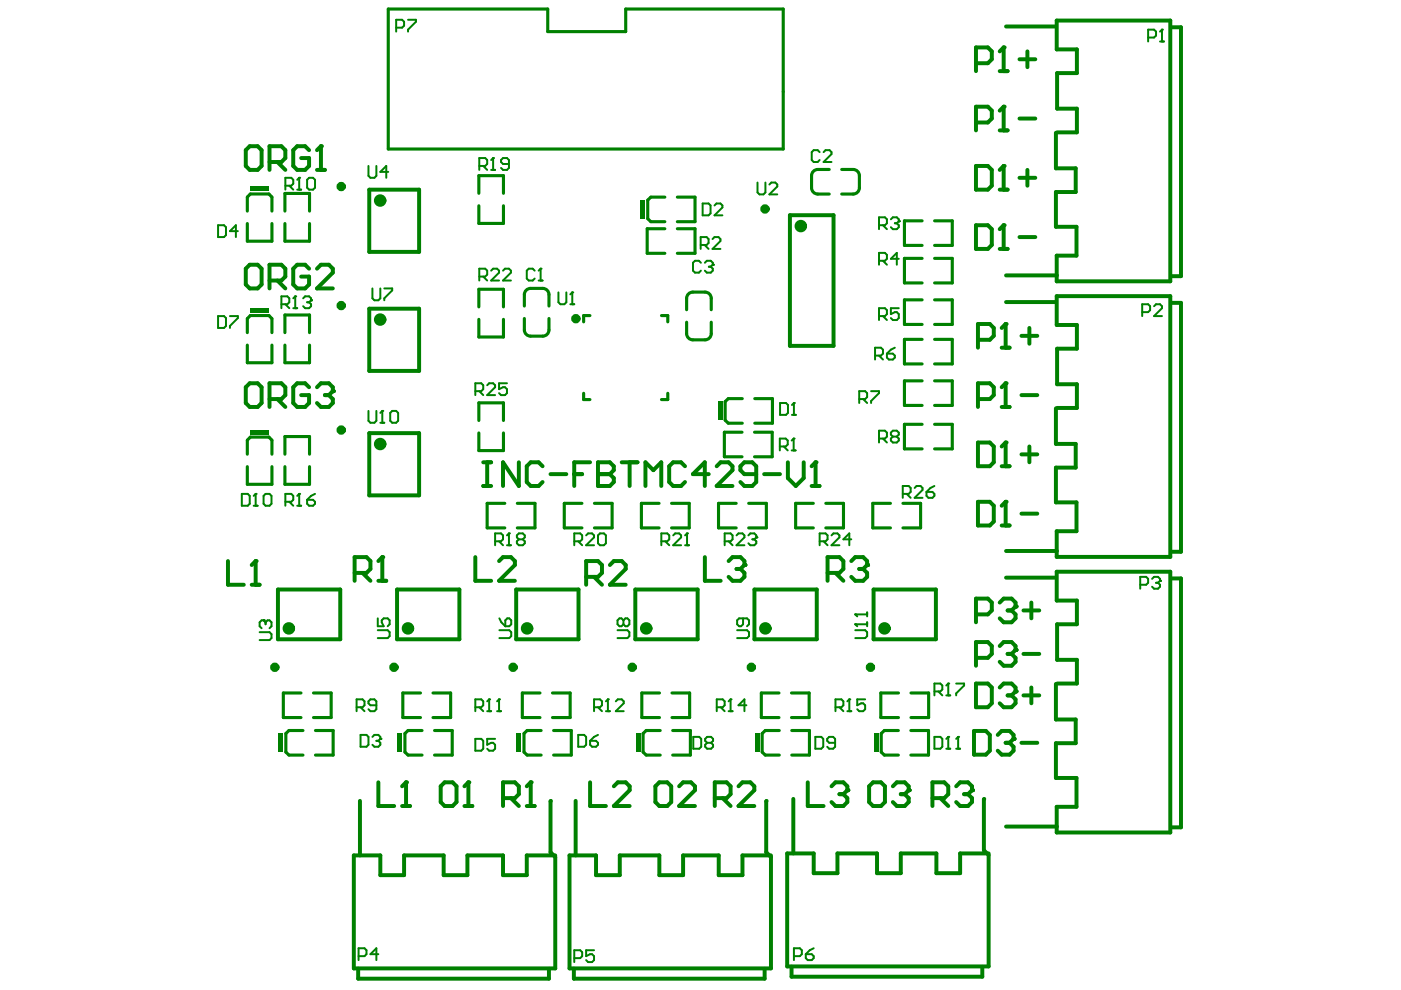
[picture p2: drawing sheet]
<svg xmlns="http://www.w3.org/2000/svg" width="297mm" height="210mm" viewBox="0 0 297 210" stroke-linecap="round" stroke-linejoin="round" font-family="sans-serif">
<g fill="none" stroke="#008000" stroke-width=".66">
<path d="M82.3 1.9h33.8v4.8h16.6v-4.8h33.4v29.7h-83.8zM172.1 37.3v2.5M173.4 35.9h2.4M178.5 35.9h2.4M182.2 37.3v2.5M52.4 44.8v-3l.7-.7h3.9l.7 .7v3M52.4 47.4v3.7h5.3v-3.7M60.4 44.8v-3.8h5.2v3.8M60.4 47.4v3.7h5.2v-3.7M101.5 41v-3.8h5.2v3.8M101.5 43.6v3.8h5.2v-3.8M141 48.5h-3.8v5.2h3.8"/>
<path d="M141 41.8h-3l-.7 .6v4l.7 .6h3M143.6 48.5h3.8v5.2h-3.8M143.6 41.8h3.8v5.2h-3.8M173.4 41.1h2.4M178.5 41.1h2.4M195.5 46.8h-3.7v5.2h3.7M195.5 54.8h-3.7v5.2h3.7M198.1 54.8h3.8v5.2h-3.8M198.1 46.8h3.8v5.2h-3.8M52.4 70.5v-2.9l.7-.7h3.9l.7 .7v2.9M52.4 73.2v3.7h5.3v-3.7M60.4 70.5v-3.7h5.2v3.7"/>
<path d="M60.4 73.2v3.7h5.2v-3.7M101.5 65.1v-3.8h5.2v3.8M101.5 67.7v3.8h5.2v-3.8M111.2 62.5v2.4M111.2 67.5v2.5M112.5 61.1h2.6M112.5 71.3h2.6M116.4 62.5v2.4M116.4 67.5v2.5M125.1 66.9h-1.4v1.3M140.2 66.9h1.4v1.3M145.6 63.2v2.5"/>
<path d="M145.6 68.3v2.4M146.9 72.1h2.6M146.9 61.9h2.6M150.8 63.2v2.5M150.8 68.3v2.4M195.5 72h-3.7v5.2h3.7M195.5 63.6h-3.7v5.2h3.7M198.1 72h3.8v5.2h-3.8M198.1 63.6h3.8v5.2h-3.8M52.4 96.3v-3l.7-.6h3.9l.7 .6v3M52.4 98.9v3.8h5.3v-3.8M60.4 96.3v-3.7h5.2v3.7"/>
<path d="M60.4 98.9v3.8h5.2v-3.8M101.5 89.2v-3.8h5.2v3.8M101.5 91.8v3.7h5.2v-3.7M123.7 83.4v1.3h1.4M141.6 83.4v1.3h-1.4M157.3 91.6h-3.7v5.2h3.7M157.4 84.5h-3l-.7 .7v3.9l.7 .6h3M160 91.6h3.7v5.2h-3.7M160 84.5h3.8v5.2h-3.8M195.5 90h-3.7v5.2h3.7M195.5 80.7h-3.7v5.3h3.7M198.1 90h3.8v5.2h-3.8"/>
<path d="M198.1 80.7h3.8v5.3h-3.8M107 106.7h-3.7v5.2h3.7M109.7 106.7h3.7v5.2h-3.7M123.4 106.7h-3.8v5.2h3.8M126 106.7h3.8v5.2h-3.8M139.7 106.7h-3.7v5.2h3.7M142.4 106.7h3.7v5.2h-3.7M156.1 106.7h-3.8v5.2h3.8M158.7 106.7h3.8v5.2h-3.8M172.4 106.7h-3.7v5.2h3.7M175.1 106.7h3.7v5.2h-3.7M188.8 106.7h-3.8v5.2h3.8"/>
<path d="M191.4 106.7h3.8v5.2h-3.8M63.8 146.9h-3.7v5.2h3.7M64.2 154.9h-2.9l-.7 .6v4l.7 .6h2.9M66.5 146.9h3.7v5.2h-3.7M66.9 154.9h3.7v5.2h-3.7M89.2 146.9h-3.8v5.2h3.8M89.5 154.9h-3l-.6 .6v4l.6 .6h3M91.8 146.9h3.7v5.2h-3.7M92.1 154.9h3.8v5.2h-3.8M114.5 146.9h-3.8v5.2h3.8M114.7 154.9h-2.9l-.7 .6v4l.7 .6h2.9M117.1 146.9h3.8v5.2h-3.8"/>
<path d="M117.4 154.9h3.7v5.2h-3.7M139.8 146.9h-3.7v5.2h3.7M140 154.9h-3l-.7 .6v4l.7 .6h3M142.5 146.9h3.7v5.2h-3.7M142.6 154.9h3.8v5.2h-3.8M165.2 146.9h-3.8v5.2h3.8M165.2 154.9h-2.9l-.7 .6v4l.7 .6h2.9M167.8 146.9h3.8v5.2h-3.8M167.9 154.9h3.7v5.2h-3.7M190.5 154.9h-3l-.7 .6v4l.7 .6h3M190.5 146.9h-3.8v5.2h3.8M193.1 154.9h3.8v5.2h-3.8"/>
<path d="M193.1 146.9h3.8v5.2h-3.8"/>
</g>
<g fill="none" stroke="#008000" stroke-width=".84">
<path d="M213.3 5.6h10.3M248.3 5.8h2.1v52.8h-2.1M224.1 28.1h4.2v-5.1h-4.2v-7.5h4.2v-5h-4.3v-6.1h24.1v55.2h-24.1v-5.4h4.2v-6.1h-4.3v-7.4h4.2v-5h-4.2v-7.6M78.3 40.2h10.6v13.2h-10.6zM167.5 45.6h9.2v27.7h-9.2zM213.3 58.4h10.7M78.3 65.4h10.6v13.2h-10.6zM213.3 64h10.3M248.3 64.2h2.1v52.8h-2.1M78.3 91.8h10.6v13.2h-10.6zM224.1 86.5h4.2v-5h-4.2v-7.6h4.2v-5h-4.3v-6.1h24.1v55.3h-24.1v-5.5h4.2v-6.1h-4.3v-7.4h4.2v-5h-4.2v-7.5M213.3 116.8h10.7"/>
<path d="M58.9 125h13.2v10.5h-13.2zM84.2 125h13.2v10.5h-13.2zM109.4 125h13.3v10.5h-13.3zM134.7 125h13.2v10.5h-13.2zM160 125h13.2v10.5h-13.2zM185.2 125h13.2v10.5h-13.2zM213.3 122.5h10.3M248.3 122.6h2.1v52.8h-2.1M224.1 144.9h4.2v-5h-4.2v-7.5h4.2v-5.1h-4.3v-6.1h24.1v55.3h-24.1v-5.4h4.2v-6.2h-4.3v-7.3h4.2v-5.1h-4.2v-7.5M76.3 169.8v11.6M116.8 169.8l-.1 10.9 1 1v23.6h-42.7v-23.9h5.6v4.2h5.1v-4.2h8.4v4.2h5v-4.2h7.6v4.2h5v-4.2h6M122 169.8v11.6"/>
<path d="M162.5 169.8v10.9l1 1v23.6h-42.8v-23.9h5.7v4.2h5v-4.2h8.4v4.2h5v-4.2h7.6v4.2h5v-4.2h6.1M168.2 169.4v11.5M208.7 169.4l-.1 10.9 1 1v23.6h-42.7v-24h5.6v4.2h5.1v-4.2h8.3v4.2h5.1v-4.2h7.5v4.2h5.1v-4.2h6M213.3 175.3h10.7M75.9 205.4v2.1h40.5v-2.1M121.7 205.4v2.1h40.4v-2.1M167.8 205v2.1h40.5v-2.1"/>
</g>
<g fill="#008000">
<path d="M152.2 85.1h1v4h-1z" fill-rule="evenodd"/>
<path d="M59 155.5h1v4h-1z" fill-rule="evenodd"/>
<path d="M84.3 155.5h1v4h-1z" fill-rule="evenodd"/>
<path d="M109.5 155.5h1v4h-1z" fill-rule="evenodd"/>
<path d="M134.8 155.5h1v4h-1z" fill-rule="evenodd"/>
<path d="M160 155.5h1v4h-1z" fill-rule="evenodd"/>
<path d="M185.3 155.5h1v4h-1z" fill-rule="evenodd"/>
<path d="M53.1 65.3h3.9v1h-3.9z" fill-rule="evenodd"/>
<path d="M53.1 39.6h3.9v1h-3.9z" fill-rule="evenodd"/>
<path d="M53.1 91.1h3.9v1h-3.9z" fill-rule="evenodd"/>
<path d="M135.8 42.4h1v4h-1z" fill-rule="evenodd"/>
</g>
<path d="M165.3 94.7h1.3l.4-.5v-.8l-.4-.4h-1.3v2.5M166.2 94.7l.8 .8M167.9 95.5h.8M168.3 93v2.5M76 202.7h1.3l.4-.4v-.8l-.4-.4h-1.3v2.5M80.2 202.3h-1.7l1.3-1.2v2.5" fill="none" stroke="#008000" stroke-width=".42"/>
<circle cx="168.3" cy="93" r=".21" fill="#008000"/>
<path d="M165.4 85.4h1.2l.5 .5v1.6l-.5 .5h-1.2zM167.9 88h.8M168.3 93l-.4 .4M168.3 85.4v2.6" fill="none" stroke="#008000" stroke-width=".42"/>
<circle cx="168.3" cy="85.4" r=".21" fill="#008000"/>
<path d="M168.3 85.4l-.4 .5M76.4 155.8h1.3l.4 .4v1.7l-.4 .4h-1.3zM79 156.2l.4-.4h.8l.4 .4v.5" fill="none" stroke="#008000" stroke-width=".42"/>
<circle cx="80.6" cy="156.7" r=".21" fill="#008000"/>
<path d="M84 5.9h1.3l.4-.5v-.8l-.4-.4h-1.3v2.5M86.5 4.2h1.7v.4l-1.7 1.7v.4M113.4 57.4l-.5-.4h-.8l-.4 .4v1.7l.4 .4h.8l.5-.4M114.2 59.5h.8M114.6 57v2.5M105.9 133.6h2.1l.4 .4v.9l-.4 .4h-2.1M105.9 131.1l.4 .8 .8 .9M107.1 131.5l.5-.4h.4l.4 .4v.9l-.4 .4h-.9zM79.8 157.1h.4M80.2 157.1l.4 .4v.4l-.4 .4h-.8l-.4-.4M80.6 156.7l-.4 .4" fill="none" stroke="#008000" stroke-width=".42"/>
<circle cx="114.6" cy="57" r=".21" fill="#008000"/>
<path d="M114.6 57l-.4 .4M118.4 62v2.1l.4 .4h.9l.4-.4v-2.1M120.9 64.5h.9M121.3 62v2.5" fill="none" stroke="#008000" stroke-width=".42"/>
<circle cx="121.3" cy="62" r=".21" fill="#008000"/>
<path d="M46.2 47.8h1.3l.4 .4v1.6l-.4 .5h-1.3zM50.4 49h-1.6l1.2-1.2v2.5M46.2 67h1.3l.4 .4v1.7l-.4 .4h-1.3zM48.8 67h1.6v.4l-1.6 1.7v.4M121.3 62l-.4 .4M130.9 133.6h2.1l.4 .4v.9l-.4 .4h-2.1M132.2 131.5l.4-.4h.4l.4 .4v.9l-.4 .4h-.4l-.4-.4M132.2 131.5l-.4-.4h-.5l-.4 .4v.9l.4 .4h.5l.4-.4M132.2 131.5v.9" fill="none" stroke="#008000" stroke-width=".42"/>
<path d="M80.2 165.9v5h3.4M85.3 170.9h1.6M86.1 165.9v5" fill="none" stroke="#008000" stroke-width=".84"/>
<circle cx="86.1" cy="165.9" r=".42" fill="#008000"/>
<path d="M86.1 165.9l-.8 .8M93.4 166.7l.9-.8h1.7l.8 .8v3.4l-.8 .8h-1.7l-.9-.8zM98.5 170.9h1.6M99.3 165.9v5" fill="none" stroke="#008000" stroke-width=".84"/>
<circle cx="99.3" cy="165.9" r=".42" fill="#008000"/>
<path d="M99.3 165.9l-.8 .8M106.7 169.2h2.5l.8-.8v-1.7l-.8-.8h-2.5v5M108.3 169.2l1.7 1.7M111.7 170.9h1.7M112.5 165.9v5" fill="none" stroke="#008000" stroke-width=".84"/>
<path d="M121.8 203.1h1.2l.4-.4v-.8l-.4-.4h-1.2v2.5M125.9 201.5h-1.6v1.2l.8-.4h.4l.4 .4v.9l-.4 .4h-.8l-.4-.4" fill="none" stroke="#008000" stroke-width=".42"/>
<circle cx="112.5" cy="165.9" r=".42" fill="#008000"/>
<path d="M112.5 165.9l-.8 .8" fill="none" stroke="#008000" stroke-width=".84"/>
<path d="M126 150h1.2l.4-.5v-.8l-.4-.4h-1.2v2.5M126.8 150l.8 .8M128.5 150.8h.8M128.9 148.3v2.5" fill="none" stroke="#008000" stroke-width=".42"/>
<circle cx="128.9" cy="148.3" r=".21" fill="#008000"/>
<path d="M121.8 114.8h1.2l.4-.4v-.9l-.4-.4h-1.2v2.5M122.6 114.8l.8 .8M124.3 113.5l.4-.4h.8l.4 .4v.4l-1.6 1.7h1.6M126.8 113.5l.4-.4h.8l.5 .4v1.7l-.5 .4h-.8l-.4-.4zM128.9 148.3l-.4 .4M130.6 148.7l.4-.4h.8l.4 .4v.4l-1.6 1.7h1.6M152 150h1.2l.4-.5v-.8l-.4-.4h-1.2v2.5M152.8 150l.8 .8M154.5 150.8h.8M154.9 148.3v2.5" fill="none" stroke="#008000" stroke-width=".42"/>
<path d="M139 166.7l.8-.8h1.7l.8 .8v3.4l-.8 .8h-1.7l-.8-.8zM144 166.7l.8-.8h1.7l.8 .8v.8l-3.3 3.4h3.3" fill="none" stroke="#008000" stroke-width=".84"/>
<circle cx="154.9" cy="148.3" r=".21" fill="#008000"/>
<path d="M140.2 114.8h1.3l.4-.4v-.9l-.4-.4h-1.3v2.5M141.1 114.8l.8 .8M142.7 113.5l.5-.4h.8l.4 .4v.4l-1.7 1.7h1.7M145.2 115.6h.9M145.7 113.1v2.5M154.9 148.3l-.4 .4M158.3 149.5h-1.7l1.2-1.2v2.5" fill="none" stroke="#008000" stroke-width=".42"/>
<circle cx="145.7" cy="113.1" r=".21" fill="#008000"/>
<path d="M145.7 113.1l-.5 .4M168.3 202.7h1.3l.4-.4v-.8l-.4-.4h-1.3v2.5M170.8 202.3h1.3l.4 .4v.4l-.4 .5h-.8l-.5-.5zM172.5 201.1l-.8 .4-.9 .8" fill="none" stroke="#008000" stroke-width=".42"/>
<path d="M171.3 165.9v5h3.3M176.3 166.7l.8-.8h1.7l.9 .8v.8" fill="none" stroke="#008000" stroke-width=".84"/>
<circle cx="179.7" cy="167.5" r=".42" fill="#008000"/>
<path d="M178 168.4h.8M178.8 168.4l.9 .8v.9l-.9 .8h-1.7l-.8-.8M179.7 167.5l-.9 .9" fill="none" stroke="#008000" stroke-width=".84"/>
<path d="M177.1 150h1.3l.4-.5v-.8l-.4-.4h-1.3v2.5M178 150l.8 .8M179.7 150.8h.8M180.1 148.3v2.5" fill="none" stroke="#008000" stroke-width=".42"/>
<circle cx="180.1" cy="148.3" r=".21" fill="#008000"/>
<path d="M160.6 38.7v2.1l.4 .4h.9l.4-.4v-2.1M163.1 39.1l.4-.4h.9l.4 .4v.4l-1.7 1.7h1.7M173.8 32.3l-.4-.5h-.9l-.4 .5v1.6l.4 .4h.9l.4-.4M174.6 32.3l.4-.5h.9l.4 .5v.4l-1.7 1.6h1.7M173.8 114.8h1.2l.5-.4v-.9l-.5-.4h-1.2v2.5M174.6 114.8l.9 .8M176.3 113.5l.4-.4h.9l.4 .4v.4l-1.7 1.7h1.7M180.5 114.4h-1.7l1.3-1.3v2.5M180.1 148.3l-.4 .4M183.4 148.3h-1.7v1.2l.9-.4h.4l.4 .4v.9l-.4 .4h-.8l-.5-.4" fill="none" stroke="#008000" stroke-width=".42"/>
<path d="M197.7 169.2h2.5l.8-.8v-1.7l-.8-.8h-2.5v5M199.4 169.2l1.6 1.7M202.7 166.7l.9-.8h1.6l.9 .8v.8" fill="none" stroke="#008000" stroke-width=".84"/>
<circle cx="206.1" cy="167.5" r=".42" fill="#008000"/>
<path d="M204.4 168.4h.8M205.2 168.4l.9 .8v.9l-.9 .8h-1.6l-.9-.8M206.1 167.5l-.9 .9" fill="none" stroke="#008000" stroke-width=".84"/>
<path d="M243.4 8h1.3l.4-.5v-.8l-.4-.4h-1.3v2.5M245.9 8.8h.9M246.4 6.3v2.5" fill="none" stroke="#008000" stroke-width=".42"/>
<circle cx="246.4" cy="6.3" r=".21" fill="#008000"/>
<path d="M246.4 6.3l-.5 .4M55 134h2.1l.5 .5v.8l-.5 .4h-2.1M55.9 131.5h-.4l-.5 .4v.9l.5 .4" fill="none" stroke="#008000" stroke-width=".42"/>
<circle cx="55.9" cy="131.5" r=".21" fill="#008000"/>
<path d="M60.5 106.4h1.3l.4-.4v-.9l-.4-.4h-1.3v2.5M61.3 106.4l.9 .8M63 107.2h.9M63.4 104.7v2.5M55.9 131.5l.4 .4M56.3 131.9v.5M56.3 131.9l.4-.4h.4l.5 .4v.9l-.5 .4" fill="none" stroke="#008000" stroke-width=".42"/>
<circle cx="63.4" cy="104.7" r=".21" fill="#008000"/>
<path d="M59.7 64.5h1.2l.4-.4v-.8l-.4-.5h-1.2v2.5M60.5 64.5l.8 .8M62.2 65.3h.8M62.6 62.8v2.5M63.4 104.7l-.4 .4M65.1 106h1.3l.4 .4v.4l-.4 .4h-.9l-.4-.4zM66.8 104.7l-.8 .4-.9 .9" fill="none" stroke="#008000" stroke-width=".42"/>
<circle cx="62.6" cy="62.8" r=".21" fill="#008000"/>
<path d="M62.6 62.8l-.4 .5M64.3 63.3l.4-.5h.8l.5 .5v.4" fill="none" stroke="#008000" stroke-width=".42"/>
<circle cx="66" cy="63.7" r=".21" fill="#008000"/>
<path d="M60.5 39.4h1.3l.4-.4v-.9l-.4-.4h-1.3v2.5M61.3 39.4l.9 .8M63.4 37.7v2.5M63 40.2h.9M65.1 64.1h.4M65.5 64.1l.5 .4v.4l-.5 .4h-.8l-.4-.4M66 63.7l-.5 .4" fill="none" stroke="#008000" stroke-width=".42"/>
<circle cx="63.4" cy="37.7" r=".21" fill="#008000"/>
<g fill="none" stroke="#008000" stroke-width=".42">
<path d="M63.4 37.7l-.4 .4M65.1 38.1l.4-.4h.9l.4 .4v1.7l-.4 .4h-.9l-.4-.4zM80.1 133.6h2.1l.4 .4v.9l-.4 .4h-2.1M80.1 131.1v1.7h1.3l-.5-.9v-.4l.5-.4h.8l.4 .4v.9l-.4 .4M100.8 156.7h1.2l.5 .4v1.6l-.5 .5h-1.2zM105 156.7h-1.7v1.2l.8-.4h.5l.4 .4v.8l-.4 .5h-.9l-.4-.5M122.6 155.8h1.3l.4 .4v1.7l-.4 .4h-1.3zM125.1 157.1h1.3l.4 .4v.4l-.4 .4h-.9l-.4-.4zM126.8 155.8l-.9 .4-.8 .9M147 156.2h1.2l.5 .5v1.6l-.5 .4h-1.2zM149.9 157.5h.9M149.9 157.5l-.4 .4v.4l.4 .4h.9l.4-.4v-.4l-.4-.4"/>
<path d="M149.9 157.5l-.4-.4v-.4l.4-.5h.9l.4 .5v.4l-.4 .4"/>
</g>
<path d="M149.4 118.1v5h3.4M154.5 119l.8-.9h1.7l.8 .9v.8" fill="none" stroke="#008000" stroke-width=".84"/>
<circle cx="157.8" cy="119.8" r=".42" fill="#008000"/>
<path d="M157.8 119.8l-.8 .8M156.2 120.6h.8M157 120.6l.8 .9v.8l-.8 .8h-1.7l-.8-.8" fill="none" stroke="#008000" stroke-width=".84"/>
<path d="M148.6 51.9h1.2l.4-.4v-.8l-.4-.4h-1.2v2.5M148.6 55.7l-.4-.4h-.9l-.4 .4v1.7l.4 .4h.9l.4-.4M149 43.1h1.2l.5 .5v1.6l-.5 .5h-1.2zM149.4 51.9l.8 .9M149.4 55.7l.5-.4h.8l.4 .4v.4M151.1 50.7l.4-.4h.8l.4 .4v.4l-1.6 1.7h1.6M151.5 43.6l.4-.5h.8l.5 .5v.4l-1.7 1.7h1.7M156.3 133.6h2.1l.4 .4v.9l-.4 .4h-2.1M157.5 131.1v1.3l-.4 .4h-.4l-.4-.4v-.9l.4-.4h1.7l.4 .4v.9l-.4 .4" fill="none" stroke="#008000" stroke-width=".42"/>
<circle cx="151.1" cy="56.1" r=".21" fill="#008000"/>
<path d="M150.3 56.5h.4M150.7 56.5l.4 .5v.4l-.4 .4h-.8l-.5-.4M151.1 56.1l-.4 .4M172.9 156.2h1.2l.4 .5v1.6l-.4 .4h-1.2zM177.1 157.5h-1.3l-.4-.4v-.4l.4-.5h.8l.5 .5v1.6l-.5 .4h-.8l-.4-.4" fill="none" stroke="#008000" stroke-width=".42"/>
<path d="M180.5 119l.8-.9h1.7l.8 .9v.8M175.5 121.5h2.5l.8-.9v-1.6l-.8-.9h-2.5v5M177.1 121.5l1.7 1.6" fill="none" stroke="#008000" stroke-width=".84"/>
<circle cx="183.8" cy="119.8" r=".42" fill="#008000"/>
<path d="M183.8 119.8l-.8 .8M182.2 120.6h.8M183 120.6l.8 .9v.8l-.8 .8h-1.7l-.8-.8" fill="none" stroke="#008000" stroke-width=".84"/>
<path d="M181.3 133.6h2.1l.4 .4v.9l-.4 .4h-2.1M181.3 132.4h2.5M183.8 131.9v.9" fill="none" stroke="#008000" stroke-width=".42"/>
<circle cx="181.3" cy="132.4" r=".21" fill="#008000"/>
<path d="M181.3 132.4l.5 .4M181.3 130.3h2.5M183.8 129.8v.9" fill="none" stroke="#008000" stroke-width=".42"/>
<circle cx="181.3" cy="130.3" r=".21" fill="#008000"/>
<path d="M181.3 130.3l.5 .4M198.1 146.6h1.3l.4-.4v-.9l-.4-.4h-1.3v2.5M199 146.6l.8 .8M200.6 147.4h.9M201 144.9v2.5" fill="none" stroke="#008000" stroke-width=".42"/>
<circle cx="201" cy="144.9" r=".21" fill="#008000"/>
<path d="M198.1 156.2h1.3l.4 .5v1.6l-.4 .4h-1.3zM200.6 158.7h.9M201 144.9l-.4 .4M201 156.2v2.5M202.7 144.9h1.7v.4l-1.7 1.7v.4" fill="none" stroke="#008000" stroke-width=".42"/>
<circle cx="201" cy="156.2" r=".21" fill="#008000"/>
<path d="M201 156.2l-.4 .5M202.7 158.7h.9M203.1 156.2v2.5" fill="none" stroke="#008000" stroke-width=".42"/>
<circle cx="203.1" cy="156.2" r=".21" fill="#008000"/>
<path d="M191.4 104.7h1.3l.4-.4v-.8l-.4-.5h-1.3v2.6M192.2 104.7l.9 .9M193.9 103.5l.4-.5h.9l.4 .5v.4l-1.7 1.7h1.7M196.4 104.3h1.3l.4 .4v.4l-.4 .5h-.8l-.5-.5zM198.1 103l-.8 .5-.9 .8M241.7 124h1.3l.4-.4v-.9l-.4-.4h-1.3v2.5M244.3 122.7l.4-.4h.8l.4 .4v.4M203.1 156.2l-.4 .5" fill="none" stroke="#008000" stroke-width=".42"/>
<circle cx="245.9" cy="123.1" r=".21" fill="#008000"/>
<path d="M242.2 66.2h1.2l.4-.4v-.9l-.4-.4h-1.2v2.5M244.7 64.9l.4-.4h.8l.5 .4v.4l-1.7 1.7h1.7M245.1 123.6h.4M245.5 123.6l.4 .4v.4l-.4 .4h-.8l-.4-.4M245.9 123.1l-.4 .5" fill="none" stroke="#008000" stroke-width=".42"/>
<path d="M48.3 119v5h3.4M54.2 119v5M53.4 124h1.6" fill="none" stroke="#008000" stroke-width=".84"/>
<circle cx="54.2" cy="119" r=".42" fill="#008000"/>
<path d="M54.2 119l-.8 .8M125.1 165.9v5h3.4M130.1 166.7l.9-.8h1.7l.8 .8v.8l-3.4 3.4h3.4M151.5 169.2h2.6l.8-.8v-1.7l-.8-.8h-2.6v5M153.2 169.2l1.7 1.7M156.6 166.7l.8-.8h1.7l.8 .8v.8l-3.3 3.4h3.3" fill="none" stroke="#008000" stroke-width=".84"/>
<path d="M100.8 150h1.2l.5-.5v-.8l-.5-.4h-1.2v2.5M101.6 150l.9 .8M103.3 150.8h.8M103.7 148.3v2.5" fill="none" stroke="#008000" stroke-width=".42"/>
<circle cx="103.7" cy="148.3" r=".21" fill="#008000"/>
<path d="M103.7 148.3l-.4 .4M105.4 150.8h.8M105.8 148.3v2.5" fill="none" stroke="#008000" stroke-width=".42"/>
<circle cx="105.8" cy="148.3" r=".21" fill="#008000"/>
<path d="M153.6 114.8h1.3l.4-.4v-.9l-.4-.4h-1.3v2.5M154.5 114.8l.8 .8M156.2 113.5l.4-.4h.8l.4 .4v.4l-1.6 1.7h1.6M158.7 113.5l.4-.4h.8l.5 .4v.4M75.6 150h1.3l.4-.5v-.8l-.4-.4h-1.3v2.5M76.4 150l.9 .8M79.8 149.5h-1.3l-.4-.4v-.4l.4-.4h.9l.4 .4v1.7l-.4 .4h-.9l-.4-.4M105.8 148.3l-.4 .4" fill="none" stroke="#008000" stroke-width=".42"/>
<path d="M129.3 119.8l.8-.8h1.7l.9 .8v.8l-3.4 3.4h3.4M124.3 122.3h2.5l.8-.8v-1.7l-.8-.8h-2.5v5M125.9 122.3l1.7 1.7" fill="none" stroke="#008000" stroke-width=".84"/>
<circle cx="160.4" cy="113.9" r=".21" fill="#008000"/>
<path d="M105 114.8h1.2l.4-.4v-.9l-.4-.4h-1.2v2.5M105.8 114.8l.8 .8M107.5 115.6h.8M107.9 113.1v2.5M159.5 114.4h.4M159.9 114.4l.5 .4v.4l-.5 .4h-.8l-.4-.4M160.4 113.9l-.5 .5" fill="none" stroke="#008000" stroke-width=".42"/>
<circle cx="107.9" cy="113.1" r=".21" fill="#008000"/>
<path d="M78.1 87.1v2.1l.4 .4h.9l.4-.4v-2.1M80.6 89.6h.9M81.1 87.1v2.5M107.9 113.1l-.4 .4M110 114.4l-.4-.5v-.4l.4-.4h.8l.5 .4v.4l-.5 .5M110 114.4l-.4 .4v.4l.4 .4h.8l.5-.4v-.4l-.5-.4M110 114.4h.8" fill="none" stroke="#008000" stroke-width=".42"/>
<circle cx="81.1" cy="87.1" r=".21" fill="#008000"/>
<path d="M101.6 35.2h1.3l.4-.4v-.9l-.4-.4h-1.3v2.5M102.5 35.2l.8 .8M104.1 36h.9M104.6 33.5v2.5M79 61.2v2l.4 .5h.8l.4-.5v-2M81.5 61.2h1.7v.4l-1.7 1.6v.5M81.1 87.1l-.5 .4M82.7 87.5l.5-.4h.8l.4 .4v1.7l-.4 .4h-.8l-.5-.4zM100.8 82.9h1.2l.5-.4v-.8l-.5-.4h-1.2v2.5M101.6 82.9l.9 .9M103.3 81.7l.4-.4h.9l.4 .4v.4l-1.7 1.7h1.7M107.5 81.3h-1.7v1.2l.8-.4h.5l.4 .4v.9l-.4 .4h-.9l-.4-.4" fill="none" stroke="#008000" stroke-width=".42"/>
<circle cx="104.6" cy="33.5" r=".21" fill="#008000"/>
<path d="M104.6 33.5l-.5 .4M107.9 34.8h-1.3l-.4-.5v-.4l.4-.4h.9l.4 .4v1.7l-.4 .4h-.9l-.4-.4" fill="none" stroke="#008000" stroke-width=".42"/>
<path d="M184.3 166.7l.8-.8h1.7l.8 .8v3.4l-.8 .8h-1.7l-.8-.8zM189.3 166.7l.8-.8h1.7l.9 .8v.8" fill="none" stroke="#008000" stroke-width=".84"/>
<circle cx="192.7" cy="167.5" r=".42" fill="#008000"/>
<path d="M191 168.4h.8M191.8 168.4l.9 .8v.9l-.9 .8h-1.7l-.8-.8M192.7 167.5l-.9 .9" fill="none" stroke="#008000" stroke-width=".84"/>
<g fill="none" stroke="#008000" stroke-width=".42">
<path d="M186.4 47.8h1.2l.4-.5v-.8l-.4-.4h-1.2v2.5M186.4 55.3h1.2l.4-.4v-.9l-.4-.4h-1.2v2.5M187.2 55.3l.8 .8M187.2 47.8l.8 .8M188.9 46.5l.4-.4h.8l.5 .4v.4M190.6 54.9h-1.7l1.2-1.3v2.5M185.5 75.4h1.3l.4-.4v-.9l-.4-.4h-1.3v2.5M186.4 75.4l.8 .8M186.4 67h1.2l.4-.4v-.8l-.4-.5h-1.2v2.6M187.2 67l.8 .9M188 75h1.3l.4 .4v.4l-.4 .4h-.8l-.5-.4zM189.7 73.7l-.8 .4-.9 .9"/>
<path d="M190.6 65.3h-1.7v1.3l.8-.4h.4l.5 .4v.8l-.5 .5h-.8l-.4-.5"/>
</g>
<circle cx="190.6" cy="46.9" r=".21" fill="#008000"/>
<path d="M189.7 47.3h.4M190.1 47.3l.5 .5v.4l-.5 .4h-.8l-.4-.4M190.6 46.9l-.5 .4M51.3 104.7h1.2l.4 .4v1.7l-.4 .4h-1.2zM53.8 107.2h.8M54.2 104.7v2.5" fill="none" stroke="#008000" stroke-width=".42"/>
<circle cx="54.2" cy="104.7" r=".21" fill="#008000"/>
<path d="M54.2 104.7l-.4 .4M55.9 105.1l.4-.4h.8l.5 .4v1.7l-.5 .4h-.8l-.4-.4z" fill="none" stroke="#008000" stroke-width=".42"/>
<path d="M81.1 118.1v5M75.2 121.5h2.5l.8-.9v-1.6l-.8-.9h-2.5v5M76.9 121.5l1.6 1.6M80.2 123.1h1.7" fill="none" stroke="#008000" stroke-width=".84"/>
<circle cx="81.1" cy="118.1" r=".42" fill="#008000"/>
<path d="M81.1 118.1l-.9 .9M100.8 118.1v5h3.3M105.8 119l.8-.9h1.7l.9 .9v.8l-3.4 3.3h3.4M206.5 155h2.5l.9 .8v3.4l-.9 .8h-2.5zM211.5 155.8l.9-.8h1.7l.8 .8v.9" fill="none" stroke="#008000" stroke-width=".84"/>
<path d="M78.1 35.2v2.1l.4 .4h.9l.4-.4v-2.1M82.3 36.4h-1.7l1.3-1.2v2.5M101.6 58.6h1.3l.4-.4v-.8l-.4-.4h-1.3v2.5M102.5 58.6l.8 .9M104.1 57.4l.5-.4h.8l.4 .4v.4l-1.7 1.7h1.7M106.6 57.4l.5-.4h.8l.4 .4v.4l-1.7 1.7h1.7" fill="none" stroke="#008000" stroke-width=".42"/>
<circle cx="214.9" cy="156.7" r=".42" fill="#008000"/>
<path d="M206.9 144.9h2.5l.9 .9v3.3l-.9 .9h-2.5zM212 145.8l.8-.9h1.7l.8 .9v.8M213.2 157.5h.9M214.1 157.5l.8 .8v.9l-.8 .8h-1.7l-.9-.8M214.9 156.7l-.8 .8M216.6 157.5h3.3" fill="none" stroke="#008000" stroke-width=".84"/>
<circle cx="215.3" cy="146.6" r=".42" fill="#008000"/>
<path d="M206.9 130.3h2.5l.9-.9v-1.6l-.9-.9h-2.5v5M212 127.8l.8-.9h1.7l.8 .9v.8M213.6 147.4h.9M214.5 147.4l.8 .9v.8l-.8 .9h-1.7l-.8-.9M215.3 146.6l-.8 .8M217 147.4h3.3M218.7 145.8v3.3" fill="none" stroke="#008000" stroke-width=".84"/>
<circle cx="215.3" cy="128.6" r=".42" fill="#008000"/>
<path d="M207.3 106.4h2.6l.8 .8v3.4l-.8 .8h-2.6zM212.4 111.4h1.7M213.2 106.4v5M213.6 129.4h.9M214.5 129.4l.8 .9v.8l-.8 .8h-1.7l-.8-.8M215.3 128.6l-.8 .8M217 129.4h3.3M218.7 127.8v3.3" fill="none" stroke="#008000" stroke-width=".84"/>
<circle cx="213.2" cy="106.4" r=".42" fill="#008000"/>
<path d="M207.3 93.8h2.6l.8 .9v3.3l-.8 .9h-2.6zM212.4 98.9h1.7M213.2 93.8v5.1M213.2 106.4l-.8 .8M216.6 108.9h3.3" fill="none" stroke="#008000" stroke-width=".84"/>
<circle cx="213.2" cy="93.8" r=".42" fill="#008000"/>
<path d="M207.3 72h2.6l.8-.8v-1.7l-.8-.8h-2.6v5M212.4 73.7h1.7M213.2 68.7v5M213.2 93.8l-.8 .9M216.6 96.3h3.3M218.2 94.7v3.3" fill="none" stroke="#008000" stroke-width=".84"/>
<path d="M186.4 93h1.2l.4-.4v-.9l-.4-.4h-1.2v2.5M187.2 93l.8 .8M189.3 92.6l-.4-.4v-.5l.4-.4h.8l.5 .4v.5l-.5 .4M189.3 92.6l-.4 .4v.4l.4 .4h.8l.5-.4v-.4l-.5-.4M189.3 92.6h.8" fill="none" stroke="#008000" stroke-width=".42"/>
<circle cx="213.2" cy="68.7" r=".42" fill="#008000"/>
<path d="M213.2 68.7l-.8 .8M216.6 71.2h3.3M218.2 69.5v3.4M207.3 84.6h2.6l.8-.8v-1.7l-.8-.8h-2.6v5M212.4 86.3h1.7M213.2 81.3v5" fill="none" stroke="#008000" stroke-width=".84"/>
<circle cx="213.2" cy="81.3" r=".42" fill="#008000"/>
<path d="M206.9 35.2h2.5l.9 .8v3.4l-.9 .8h-2.5zM212.8 35.2v5M212 40.2h1.6M213.2 81.3l-.8 .8M216.6 83.8h3.3" fill="none" stroke="#008000" stroke-width=".84"/>
<path d="M182.2 84.6h1.2l.4-.4v-.8l-.4-.5h-1.2v2.5M183 84.6l.8 .8M184.7 82.9h1.7v.5l-1.7 1.6v.4" fill="none" stroke="#008000" stroke-width=".42"/>
<circle cx="212.8" cy="35.2" r=".42" fill="#008000"/>
<path d="M212.8 35.2l-.8 .8M216.2 37.7h3.3M217.8 36v3.4M206.9 47.8h2.5l.9 .8v3.3l-.9 .9h-2.5zM212 52.8h1.6M212.8 47.8v5" fill="none" stroke="#008000" stroke-width=".84"/>
<circle cx="212.8" cy="47.8" r=".42" fill="#008000"/>
<path d="M206.9 26h2.5l.9-.9v-1.6l-.9-.9h-2.5v5M212 27.6h1.6M212.8 22.6v5M212.8 47.8l-.8 .8M216.2 50.3h3.3" fill="none" stroke="#008000" stroke-width=".84"/>
<circle cx="212.8" cy="22.6" r=".42" fill="#008000"/>
<path d="M206.9 13.4h2.5l.9-.8v-1.7l-.9-.8h-2.5v5M212 15.1h1.6M212.8 10.1v5M212.8 22.6l-.8 .9M216.2 25.1h3.3" fill="none" stroke="#008000" stroke-width=".84"/>
<circle cx="212.8" cy="10.1" r=".42" fill="#008000"/>
<path d="M212.8 10.1l-.8 .8M216.2 12.6h3.3M217.8 10.9v3.3M206.9 139.5h2.5l.9-.9v-1.6l-.9-.9h-2.5v5.1M212 137l.8-.9h1.7l.8 .9v.8" fill="none" stroke="#008000" stroke-width=".84"/>
<circle cx="215.3" cy="137.8" r=".42" fill="#008000"/>
<g fill="none" stroke="#008000" stroke-width=".84">
<path d="M102.5 98h1.6M103.3 98v5M110 98v5l-3.4-5v5M115 98.9l-.8-.9h-1.7l-.8 .9v3.3l.8 .8h1.7l.8-.8M125.1 98h-3.4v5M126.8 98v5h2.5l.8-.8v-.8l-.8-.9h-2.5M102.5 103h1.6M116.7 100.5h3.4M121.7 100.5h1.7M213.6 138.6h.9M214.5 138.6l.8 .9v.8l-.8 .9h-1.7l-.8-.9M215.3 137.8l-.8 .8"/>
<path d="M217 138.6h3.3"/>
</g>
<circle cx="126.8" cy="100.5" r=".42" fill="#008000"/>
<path d="M126.8 98h2.5l.8 .9v.8l-.8 .8h-2.5M131.8 98h3.4M133.5 98v5M145.2 98.9l-.8-.9h-1.7l-.8 .9v3.3l.8 .8h1.7l.8-.8M151.9 98.9l.9-.9h1.7l.8 .9v.8l-3.4 3.3h3.4M167 98v3.4l1.7 1.6 1.7-1.6v-3.4M172.9 98v5M136.8 103v-5l1.7 1.7 1.7-1.7v5M150.3 100.5h-3.4l2.5-2.5v5M160.3 100.5h-2.5l-.8-.8v-.8l.8-.9h1.7l.8 .9v3.3l-.8 .8h-1.7l-.8-.8M162 100.5h3.4M172.1 103h1.7" fill="none" stroke="#008000" stroke-width=".84"/>
<circle cx="172.9" cy="98" r=".42" fill="#008000"/>
<path d="M52.1 82.1l.8-.8h1.7l.9 .8v3.3l-.9 .9h-1.7l-.8-.9zM57.1 84.6h2.6l.8-.8v-1.7l-.8-.8h-2.6v5M58.8 84.6l1.7 1.7M65.5 82.1l-.8-.8h-1.7l-.8 .8v3.3l.8 .9h1.7l.8-.9v-1.6h-1.6M67.2 82.1l.8-.8h1.7l.9 .8v.8M172.9 98l-.8 .9" fill="none" stroke="#008000" stroke-width=".84"/>
<circle cx="70.6" cy="82.9" r=".42" fill="#008000"/>
<g fill="none" stroke="#008000" stroke-width=".84">
<path d="M52.1 31.8l.8-.8h1.7l.9 .8v3.4l-.9 .8h-1.7l-.8-.8zM57.1 34.3h2.6l.8-.8v-1.7l-.8-.8h-2.6v5M58.8 34.3l1.7 1.7M65.5 31.8l-.8-.8h-1.7l-.8 .8v3.4l.8 .8h1.7l.8-.8v-1.7h-1.6M67.2 36h1.7M68 31v5M52.1 57l.8-.9h1.7l.9 .9v3.3l-.9 .9h-1.7l-.8-.9zM57.1 59.5h2.6l.8-.9v-1.6l-.8-.9h-2.6v5.1M58.8 59.5l1.7 1.7M65.5 57l-.8-.9h-1.7l-.8 .9v3.3l.8 .9h1.7l.8-.9v-1.7h-1.6M67.2 57l.8-.9h1.7l.9 .9v.8l-3.4 3.4h3.4M68.9 83.8h.8"/>
<path d="M69.7 83.8l.9 .8v.8l-.9 .9h-1.7l-.8-.9M70.6 82.9l-.9 .9"/>
</g>
<circle cx="68" cy="31" r=".42" fill="#008000"/>
<path d="M68 31l-.8 .8" fill="none" stroke="#008000" stroke-width=".84"/>
<g fill="none" stroke="#008000" stroke-width=".99">
<circle cx="72.3" cy="39.6" r=".5"/>
<circle cx="162.2" cy="44.3" r=".5"/>
<circle cx="72.3" cy="64.8" r=".5"/>
<circle cx="122.1" cy="67.6" r=".5"/>
<circle cx="72.3" cy="91.2" r=".5"/>
<circle cx="58.3" cy="141.5" r=".5"/>
<circle cx="83.5" cy="141.5" r=".5"/>
<circle cx="108.8" cy="141.5" r=".5"/>
<circle cx="134" cy="141.5" r=".5"/>
<circle cx="159.3" cy="141.5" r=".5"/>
<circle cx="184.6" cy="141.5" r=".5"/>
</g>
<g fill="none" stroke="#008000" stroke-width="1.3">
<circle cx="80.6" cy="42.5" r=".66"/>
<circle cx="169.8" cy="47.9" r=".66"/>
<circle cx="80.6" cy="67.8" r=".66"/>
<circle cx="80.6" cy="94.1" r=".66"/>
<circle cx="61.2" cy="133.2" r=".66"/>
<circle cx="86.5" cy="133.2" r=".66"/>
<circle cx="111.8" cy="133.2" r=".66"/>
<circle cx="137" cy="133.2" r=".66"/>
<circle cx="162.3" cy="133.2" r=".66"/>
<circle cx="187.5" cy="133.2" r=".66"/>
</g>
<path d="M172.1 39.8a1.32 1.32 0 0 0 1.3 1.3M173.4 35.9a1.32 1.32 0 0 0-1.3 1.4M180.9 35.9a1.32 1.32 0 0 1 1.3 1.4M182.2 39.8a1.32 1.32 0 0 1-1.3 1.3M111.2 70a1.32 1.32 0 0 0 1.3 1.3M112.5 61.1a1.32 1.32 0 0 0-1.3 1.4M115.1 61.1a1.32 1.32 0 0 1 1.3 1.4M116.4 70a1.32 1.32 0 0 1-1.3 1.3M145.6 70.7a1.32 1.32 0 0 0 1.3 1.4M146.9 61.9a1.32 1.32 0 0 0-1.3 1.3M149.5 61.9a1.32 1.32 0 0 1 1.3 1.3M150.8 70.7a1.32 1.32 0 0 1-1.3 1.4" fill="none" stroke="#008000" stroke-width=".66"/>
</svg>
